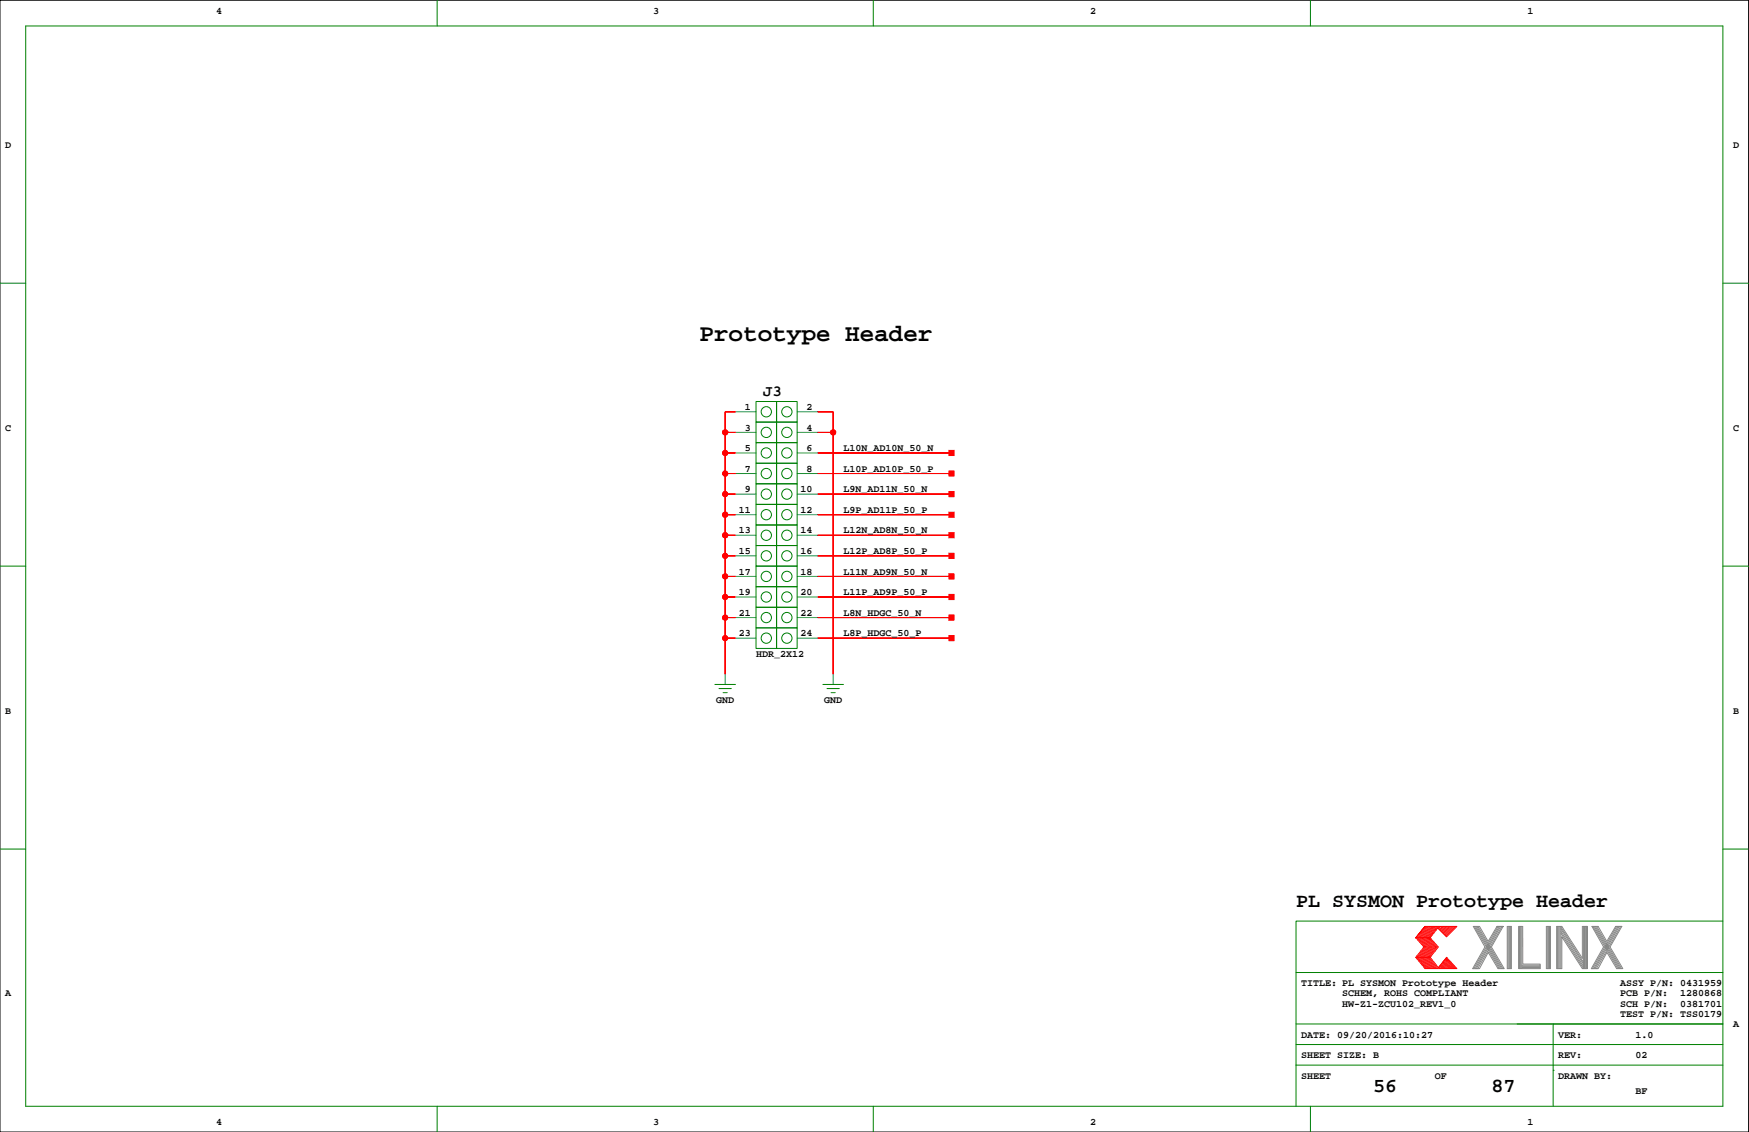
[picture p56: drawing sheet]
<svg xmlns="http://www.w3.org/2000/svg" width="432mm" height="279mm" viewBox="0 0 432 279" stroke-linecap="round" stroke-linejoin="round" font-family="sans-serif">
<defs><g id="words">
<text font-size="6" x="172.7" y="84.1">Prototype Header</text>
<g font-size="4.9">
<text x="320" y="223.9">PL SYSMON Prototype Header</text>
<text x="339" y="269.6">56</text>
<text x="368.2" y="269.6">87</text>
</g>
<text font-size="3.9" x="188.4" y="97.6">J3</text>
<g font-size="2.5">
<text x="53.3" y="3.4">4</text>
<text x="161.3" y="3.4">3</text>
<text x="269.2" y="3.4">2</text>
<text x="377.1" y="3.4">1</text>
<text x="1.3" y="36.4">D</text>
<text x="427.9" y="36.4">D</text>
<text x="183.9" y="101.2">1</text>
<text x="199.1" y="101.2">2</text>
<text x="1.3" y="106.3">C</text>
<text x="183.9" y="106.3">3</text>
<text x="199.1" y="106.3">4</text>
<text x="427.9" y="106.3">C</text>
<text x="183.9" y="111.4">5</text>
<text x="199.1" y="111.4">6</text>
<text x="208.2" y="111.4">L10N_AD10N_50_N</text>
<text x="183.9" y="116.4">7</text>
<text x="199.1" y="116.4">8</text>
<text x="208.2" y="116.4">L10P_AD10P_50_P</text>
<text x="183.9" y="121.5">9</text>
<text x="197.7" y="121.5">10</text>
<text x="208.2" y="121.5">L9N_AD11N_50_N</text>
<text x="182.4" y="131.7">13</text>
<text x="182.4" y="126.6">11</text>
<text x="197.7" y="131.7">14</text>
<text x="197.7" y="126.6">12</text>
<text x="208.2" y="126.6">L9P_AD11P_50_P</text>
<text x="208.2" y="131.7">L12N_AD8N_50_N</text>
<text x="182.4" y="136.8">15</text>
<text x="197.7" y="136.8">16</text>
<text x="208.2" y="136.8">L12P_AD8P_50_P</text>
<text x="182.4" y="141.8">17</text>
<text x="197.7" y="141.8">18</text>
<text x="208.2" y="141.8">L11N_AD9N_50_N</text>
<text x="182.4" y="146.9">19</text>
<text x="197.7" y="146.9">20</text>
<text x="208.2" y="146.9">L11P_AD9P_50_P</text>
<text x="182.4" y="152">21</text>
<text x="197.7" y="152">22</text>
<text x="208.2" y="152">L8N_HDGC_50_N</text>
<text x="182.4" y="157.1">23</text>
<text x="197.7" y="157.1">24</text>
<text x="208.2" y="157.1">L8P_HDGC_50_P</text>
<text x="186.6" y="162.1">HDR_2X12</text>
<text x="176.8" y="173.6">GND</text>
<text x="203.5" y="173.6">GND</text>
<text x="1.3" y="176.1">B</text>
<text x="427.9" y="176.1">B</text>
<text x="1.3" y="245.9">A</text>
<text x="321.2" y="243.4">TITLE: PL SYSMON Prototype Header</text>
<text x="331.4" y="245.9">SCHEM, ROHS COMPLIANT</text>
<text x="400" y="245.9">PCB P/N:</text>
<text x="400" y="243.4">ASSY P/N: 0431959</text>
<text x="414.8" y="245.9">1280868</text>
<text x="331.4" y="248.5">HW-Z1-ZCU102_REV1_0</text>
<text x="400" y="251">TEST P/N: TSS0179</text>
<text x="400" y="248.5">SCH P/N:</text>
<text x="414.8" y="248.5">0381701</text>
<text x="321.2" y="256.1">DATE: 09/20/2016:10:27</text>
<text x="384.7" y="256.1">VER:</text>
<text x="403.8" y="256.1">1.0</text>
<text x="427.9" y="253.6">A</text>
<text x="321.2" y="261.2">SHEET SIZE: B</text>
<text x="384.7" y="261.2">REV:</text>
<text x="403.8" y="261.2">02</text>
<text x="321.2" y="266.3">SHEET</text>
<text x="354.2" y="266.3">OF</text>
<text x="384.7" y="266.3">DRAWN BY:</text>
<text x="403.8" y="270.1">BF</text>
<text x="53.3" y="277.7">4</text>
<text x="161.3" y="277.7">3</text>
<text x="269.2" y="277.7">2</text>
<text x="377.1" y="277.7">1</text>
</g>
</g></defs>
<path d="M0 .1h431.7v279.3h-431.7z" fill="none" stroke="#000" stroke-width=".25"/>
<g fill="none" stroke="#008000" stroke-width=".25">
<path d="M6.3 6.4h419.1v266.7h-419.1zM107.9 .1v6.3M215.6 .1v6.3M323.5 .1v6.3M0 69.9h6.3M425.4 69.9h6.3M186.6 99.1h5.1v5.1h-5.1zM191.7 99.1h5.1v5.1h-5.1zM186.6 119.4h5.1v5.1h-5.1zM186.6 114.3h5.1v5.1h-5.1zM186.6 109.3h5.1v5h-5.1zM186.6 104.2h5.1v5.1h-5.1z"/>
<path d="M191.7 104.2h5.1v5.1h-5.1zM191.7 109.3h5.1v5h-5.1zM191.7 114.3h5.1v5.1h-5.1zM191.7 119.4h5.1v5.1h-5.1zM0 139.7h6.3M186.6 139.7h5.1v5.1h-5.1zM186.6 129.6h5.1v5.1h-5.1zM186.6 134.7h5.1v5h-5.1zM186.6 124.5h5.1v5.1h-5.1zM191.7 124.5h5.1v5.1h-5.1zM191.7 129.6h5.1v5.1h-5.1zM191.7 134.7h5.1v5h-5.1z"/>
<path d="M191.7 139.7h5.1v5.1h-5.1zM196.8 127h.1M425.4 139.7h6.3M186.6 155h5.1v5h-5.1zM186.6 149.9h5.1v5.1h-5.1zM186.6 144.8h5.1v5.1h-5.1zM191.7 149.9h5.1v5.1h-5.1zM191.7 155h5.1v5h-5.1zM191.7 144.8h5.1v5.1h-5.1zM196.8 152.4h.1M176.5 168.9h5.1M177.5 170h3.1"/>
<path d="M178.5 171h1M179 168.9h.1M203.2 168.9h5M204.2 170h3M205.2 171h1M205.7 168.9h.1M0 209.6h6.3M425.4 209.6h6.3M425.4 227.3h-105.4v35.6M320 257.8h105.4M320 252.7h105.4M320 240h105.4"/>
<path d="M383.5 252.7v20.4M107.9 273.1v6.3M215.6 273.1v6.3M320 262.9v10.2M320 262.9h105.4M323.5 273.1v6.3M383.5 264.2h.1"/>
<circle cx="189.2" cy="106.7" r="1.27"/>
<circle cx="189.2" cy="116.9" r="1.27"/>
<circle cx="189.2" cy="111.8" r="1.27"/>
<circle cx="189.2" cy="101.6" r="1.27"/>
<circle cx="194.3" cy="106.7" r="1.27"/>
<circle cx="194.3" cy="111.8" r="1.27"/>
<circle cx="194.3" cy="101.6" r="1.27"/>
<circle cx="194.3" cy="116.9" r="1.27"/>
<circle cx="189.2" cy="122" r="1.27"/>
<circle cx="189.2" cy="127" r="1.27"/>
<circle cx="189.2" cy="132.1" r="1.27"/>
<circle cx="189.2" cy="137.2" r="1.27"/>
<circle cx="194.3" cy="122" r="1.27"/>
<circle cx="194.3" cy="127" r="1.27"/>
<circle cx="194.3" cy="137.2" r="1.27"/>
<circle cx="194.3" cy="132.1" r="1.27"/>
<circle cx="189.2" cy="142.3" r="1.27"/>
<circle cx="189.2" cy="152.4" r="1.27"/>
<circle cx="189.2" cy="147.3" r="1.27"/>
<circle cx="189.2" cy="157.5" r="1.27"/>
<circle cx="194.3" cy="142.3" r="1.27"/>
<circle cx="194.3" cy="152.4" r="1.27"/>
<circle cx="194.3" cy="147.3" r="1.27"/>
<circle cx="194.3" cy="157.5" r="1.27"/>
</g>
<g fill="none" stroke="#f00" stroke-width=".25">
<path d="M179 111.8h2.6M179 116.9h2.6M179 106.7h2.6M181.6 101.6h-2.6v64.8M201.9 111.8h33M201.9 116.9h33M201.9 101.6h3.8v64.8M201.9 106.7h3.8M179 122h2.6M179 127h2.6M179 132.1h2.6M179 137.2h2.6"/>
<path d="M201.9 122h33M201.9 127h33M201.9 132.1h33M201.9 137.2h33M179 142.3h2.6M179 147.3h2.6M179 152.4h2.6M179 157.5h2.6M201.9 142.3h33M201.9 147.3h33M201.9 152.4h33M201.9 157.5h33"/>
<path d="M349.5 236.3h3.6M349.9 231.5l1.9 2.2-2 2.6 2.2 2.8M350.1 236.3l2.2 2.8M350.2 231.5l1.9 2.3-2 2.5M350.4 236.3l2.2 2.8M350.5 231.5l1.9 2.3-2 2.5M350.6 236.3l2.3 2.7M350.8 231.5l1.9 2.3-2 2.5M351 236.3l2.2 2.8M351.1 231.5l1.9 2.3-2 2.5M351.3 236.3l2.2 2.8M351.4 231.5l1.9 2.3-2 2.5"/>
<path d="M351.6 236.3l2.2 2.8M351.7 231.5l1.9 2.2M351.8 228.7l-2.3 2.8 2.3-2.8h7.9l-2.6 2.5-2.1-2.1-1.9 2.4 2 2.2-2 2.6 2 2.5 2-2.5 2.6 2.8h-7.9l-2.3-2.8M351.9 236.3l2.2 2.8M352 231.5l1.9 2.2M352.1 228.7l-2.2 2.7M352.2 236.3l2.2 2.8M352.3 231.5l1.9 2.3-2 2.5M352.4 228.7l-2.2 2.7M352.5 236.3l2.2 2.8M352.6 231.5l1.9 2.2M352.7 228.7l-2.2 2.7"/>
<path d="M352.8 236.3l2.2 2.8M352.8 231.5l2 2.2M353 228.7l-2.2 2.7M353.1 231.5h-3.6l2.1 2.2-2.1 2.6M353.2 228.7l-2.1 2.7M353.6 233.8l-2 2.5M353.6 228.7l-2.2 2.7M353.8 228.7l-2.1 2.7M353.9 233.8l-1.9 2.4M354.1 228.7l-2.1 2.7M354.4 228.7l-2.1 2.7M354.5 233.8l-2 2.5"/>
<path d="M354.7 228.7l-2.1 2.7M354.8 233.8l-2 2.5M355 228.7l-2.1 2.7M355.2 238.8l.2 .3M355.3 238.6l.4 .5M355.4 228.7l-.4 .4M355.4 238.4l.6 .7M355.6 238.3l.7 .8M355.7 238.1l.9 1M355.7 228.7l-.5 .5M355.9 237.9l1 1.2M356 237.8l1.2 1.3"/>
<path d="M356.1 228.7l-.8 .7M356.1 237.6l1.4 1.4M356.3 237.4l1.5 1.7M356.4 237.2l1.6 1.9M356.5 228.7l-1 .9M356.5 237.1l1.8 2M356.7 236.9l1.9 2.2M356.8 236.7l2.1 2.4M356.8 228.7l-1.1 1.1M356.9 236.6l2.3 2.5M357.1 236.5l2.3 2.6M357.2 228.7l-1.3 1.2"/>
<path d="M357.5 228.7l-1.4 1.4M357.8 228.7l-1.6 1.6M358.2 228.7l-1.8 1.7M358.5 228.7l-1.9 1.9M359 228.7l-2.2 2.1M359.3 228.7l-2.3 2.3"/>
<circle cx="179" cy="116.9" r=".63"/>
<circle cx="179" cy="106.7" r=".63"/>
<circle cx="179" cy="111.8" r=".63"/>
<circle cx="205.7" cy="106.7" r=".63"/>
<circle cx="179" cy="122" r=".63"/>
<circle cx="179" cy="137.2" r=".63"/>
<circle cx="179" cy="127" r=".63"/>
<circle cx="179" cy="132.1" r=".63"/>
<circle cx="179" cy="152.4" r=".63"/>
<circle cx="179" cy="157.5" r=".63"/>
<circle cx="179" cy="142.3" r=".63"/>
<circle cx="179" cy="147.4" r=".63"/>
</g>
<g fill="none" stroke="#848684" stroke-width=".25">
<path d="M364 228.7l6.1 10.4M364.3 228.7l6.1 10.4M364.6 228.7l6.1 10.4M364.9 228.7l6.1 10.4M367.4 232.3l-2.1-3.6h-1.6l2.9 5-3 5.4h1.7l2.1-4 2.4 4h1.6l-3.2-5.4M369.6 228.7l-2.2 3.6M369.8 228.7l-5.9 10.4M370.2 228.7l-6 10.4M370.5 228.7l-6 10.4M370.8 228.7l-6 10.4M371.1 228.7h-1.5h1.5l-2.9 5M372.1 228.7h1v10.4h-1z"/>
<path d="M372.4 228.7v10.4M372.6 228.7v10.4M372.9 228.7v10.4M374.9 228.7h1v9.3h4.3v1.1h-5.3zM375.1 228.7v10.4M375.4 228.7v10.4M375.7 228.7v10.4M375.7 238.2h4.5M375.7 238.5h4.5M375.7 238.8h4.5M381.8 228.7h1v10.4h-1zM382 228.7v10.4"/>
<path d="M382.3 228.7v10.4M382.5 228.7v10.4M384.3 228.7h1.3l5.1 7.8v-7.8h1.2v10.4h-1.2l-5.1-7.9v7.9h-1.3zM384.5 228.7v10.4M384.8 228.7v10.4M385.1 228.7v10.4M385.3 228.7v10.4M385.3 230.3l5.6 8.7M385.3 229.8l5.6 8.7M385.3 229.2l5.6 8.7M385.3 228.8l5.6 8.7M390.9 228.7v10.4"/>
<path d="M391.2 228.7v10.4M391.5 228.7v10.4M391.7 228.6v10.4M393.3 228.7l6.1 10.4M393.6 228.7l6.1 10.4M393.9 228.7l6.1 10.4M394.2 228.7l6.1 10.4M396.7 232.3l-2.1-3.6h-1.6l2.9 5-3 5.4M397.5 233.7l3.2 5.4h-1.6l-2.4-4-2.2 4h-1.6M398.9 228.7l-2.2 3.6M399.1 228.7l-6 10.4M399.4 228.7l-5.9 10.4"/>
<path d="M399.7 228.7l-5.9 10.4M400.1 228.7l-6 10.4M400.4 228.7h-1.5h1.5l-2.9 5"/>
</g>
<g fill="none" stroke="#008080" stroke-width=".25">
<path d="M181.6 101.6h5M181.6 106.7h5M181.6 111.8h5M181.6 116.9h5M196.8 101.6h5.1M196.8 106.7h5.1M196.8 111.8h5.1M196.8 116.9h5.1M181.6 122h5M181.6 127h5M181.6 132.1h5M181.6 137.2h5"/>
<path d="M196.8 122h5.1M196.8 127h5.1M196.8 132.1h5.1M196.8 137.2h5.1M181.6 142.3h5M181.6 147.3h5M181.6 152.4h5M181.6 157.5h5M196.8 142.3h5.1M196.8 147.3h5.1M196.8 152.4h5.1M196.8 157.5h5.1"/>
<path d="M179 166.4v2.5M205.7 166.4v2.5"/>
</g>
<g fill="#f00" stroke="#f00" stroke-width=".25">
<path d="M201.9 111.8h33z" fill-rule="evenodd"/>
<path d="M234.3 111.2h1.2v1.2h-1.2z" fill-rule="evenodd"/>
<path d="M201.9 116.9h33z" fill-rule="evenodd"/>
<path d="M234.3 116.2h1.2v1.3h-1.2z" fill-rule="evenodd"/>
<path d="M201.9 122h33z" fill-rule="evenodd"/>
<path d="M234.3 121.3h1.2v1.3h-1.2z" fill-rule="evenodd"/>
<path d="M201.9 127h33z" fill-rule="evenodd"/>
<path d="M234.3 126.4h1.2v1.3h-1.2z" fill-rule="evenodd"/>
<path d="M201.9 132.1h33z" fill-rule="evenodd"/>
<path d="M234.3 131.5h1.2v1.2h-1.2z" fill-rule="evenodd"/>
<path d="M201.9 137.2h33z" fill-rule="evenodd"/>
<path d="M234.3 136.6h1.2v1.2h-1.2z" fill-rule="evenodd"/>
<path d="M201.9 142.3h33z" fill-rule="evenodd"/>
<path d="M234.3 141.6h1.2v1.3h-1.2z" fill-rule="evenodd"/>
<path d="M201.9 147.3h33z" fill-rule="evenodd"/>
<path d="M234.3 146.7h1.2v1.3h-1.2z" fill-rule="evenodd"/>
<path d="M201.9 152.4h33z" fill-rule="evenodd"/>
<path d="M234.3 151.8h1.2v1.3h-1.2z" fill-rule="evenodd"/>
<path d="M201.9 157.5h33z" fill-rule="evenodd"/>
<path d="M234.3 156.9h1.2v1.2h-1.2z" fill-rule="evenodd"/>
<path d="M179 101.6v5.1z" fill-rule="evenodd"/>
<path d="M179 101.6h2.6z" fill-rule="evenodd"/>
<path d="M179 106.7h2.6z" fill-rule="evenodd"/>
<path d="M179 106.7v5.1z" fill-rule="evenodd"/>
<path d="M179 111.8v5.1z" fill-rule="evenodd"/>
<path d="M179 111.8h2.6z" fill-rule="evenodd"/>
<path d="M179 116.9h2.6z" fill-rule="evenodd"/>
<path d="M179 116.9v5.1z" fill-rule="evenodd"/>
<path d="M179 122v5z" fill-rule="evenodd"/>
<path d="M179 122h2.6z" fill-rule="evenodd"/>
<path d="M179 127h2.6z" fill-rule="evenodd"/>
<path d="M179 127v5.1z" fill-rule="evenodd"/>
<path d="M179 132.1v5.1z" fill-rule="evenodd"/>
<path d="M179 132.1h2.6z" fill-rule="evenodd"/>
<path d="M179 137.2h2.6z" fill-rule="evenodd"/>
<path d="M179 137.2v5.1z" fill-rule="evenodd"/>
<path d="M179 142.3h2.6z" fill-rule="evenodd"/>
<path d="M179 142.3v5z" fill-rule="evenodd"/>
<path d="M179 157.5v8.9z" fill-rule="evenodd"/>
<path d="M179 157.5h2.6z" fill-rule="evenodd"/>
<path d="M179 152.4h2.6z" fill-rule="evenodd"/>
<path d="M179 152.4v5.1z" fill-rule="evenodd"/>
<path d="M179 147.3h2.6z" fill-rule="evenodd"/>
<path d="M179 147.3v5.1z" fill-rule="evenodd"/>
<path d="M201.9 101.6h3.8z" fill-rule="evenodd"/>
<path d="M201.9 106.7h3.8z" fill-rule="evenodd"/>
<path d="M205.7 101.6v5.1z" fill-rule="evenodd"/>
<path d="M205.7 106.7v59.7z" fill-rule="evenodd"/>
<circle cx="179" cy="106.7" r=".63"/>
<circle cx="179" cy="111.8" r=".63"/>
<circle cx="179" cy="116.9" r=".63"/>
<circle cx="179" cy="122" r=".63"/>
<circle cx="179" cy="127" r=".63"/>
<circle cx="179" cy="132.1" r=".63"/>
<circle cx="179" cy="137.2" r=".63"/>
<circle cx="179" cy="142.3" r=".63"/>
<circle cx="179" cy="157.5" r=".63"/>
<circle cx="179" cy="152.4" r=".63"/>
<circle cx="179" cy="147.4" r=".63"/>
<circle cx="205.7" cy="106.7" r=".63"/>
</g>
<use href="#words"/>
</svg>
